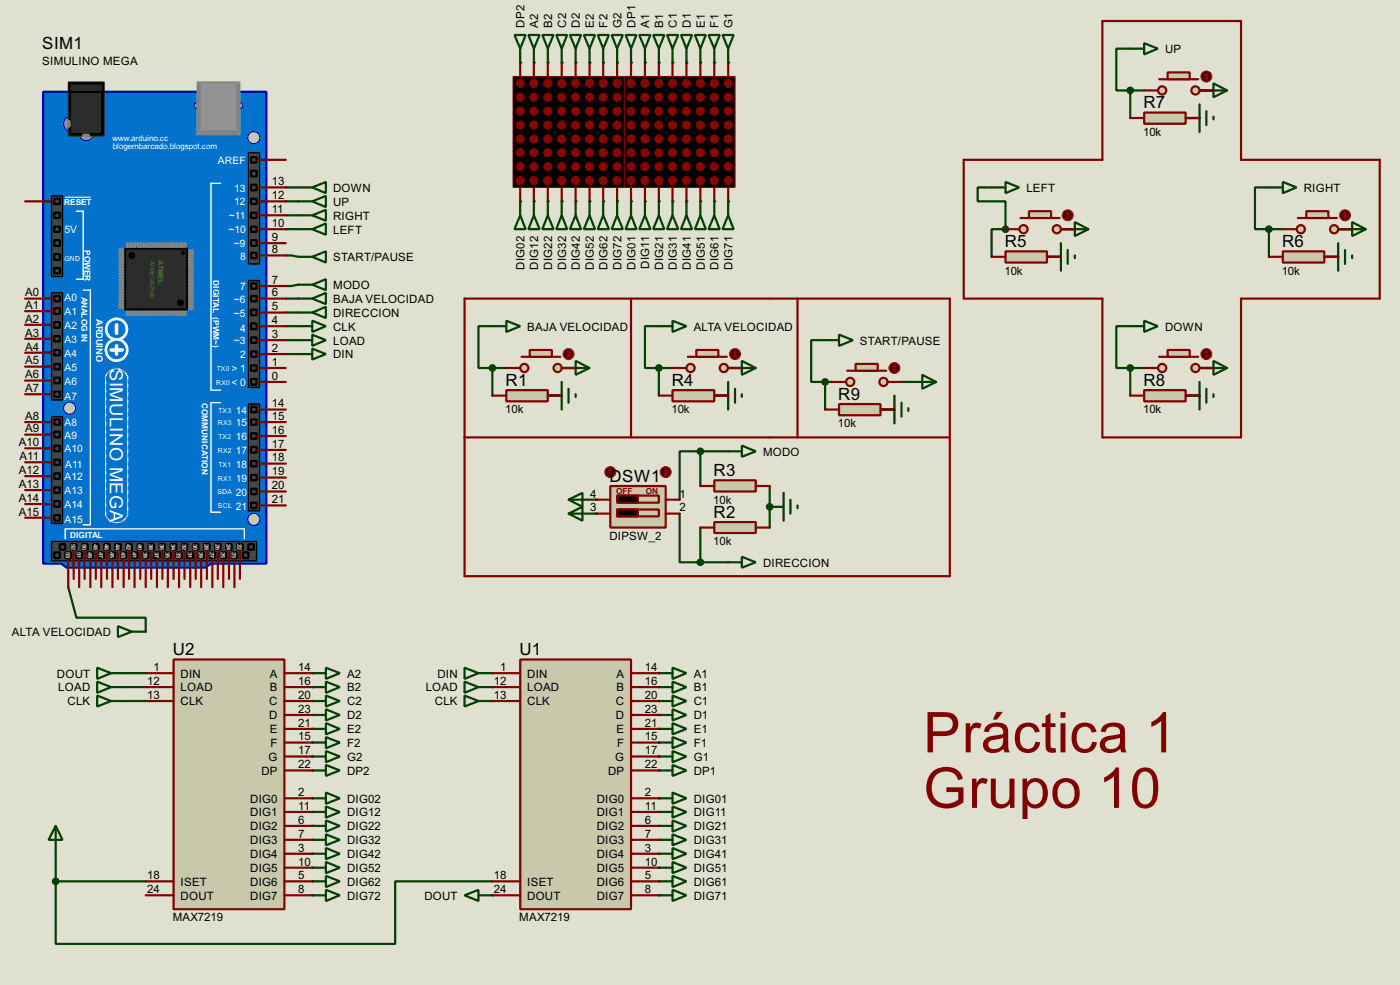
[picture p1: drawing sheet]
<svg xmlns="http://www.w3.org/2000/svg" width="256mm" height="180mm" viewBox="0 0 256 180" stroke-linecap="round" stroke-linejoin="round" font-family="sans-serif">
<defs><g id="words">
<g font-size="11.5" fill="#800000">
<text x="169.1" y="137.7">Práctica 1</text>
<text x="169.1" y="147.9">Grupo 10</text>
</g>
<g font-size="3.8" fill="#fff">
<text x="20.2" y="67.5" transform="rotate(90 20.2 67.5)">S</text>
<text x="20.2" y="69.9" transform="rotate(90 20.2 69.9)">IMULINO MEGA</text>
</g>
<g font-size="3.5">
<text x="7.8" y="9">SIM1</text>
<text x="209.5" y="19.8">R7</text>
<text x="184.1" y="45.2">R5</text>
<text x="234.9" y="45.2">R6</text>
<text x="92.6" y="70.6">R1</text>
<text x="123.1" y="70.6">R4</text>
<text x="209.5" y="70.6">R8</text>
<text x="153.6" y="73.2">R9</text>
<text x="111.7" y="88.2">DSW1</text>
<text x="130.7" y="87.1">R3</text>
<text x="130.7" y="94.8">R2</text>
<text x="31.7" y="119.9">U2</text>
<text x="95.2" y="119.9">U1</text>
</g>
<g font-size="2.4">
<text x="96.1" y="5.1" transform="rotate(-90 96.1 5.1)">DP2</text>
<text x="98.6" y="5.1" transform="rotate(-90 98.6 5.1)">A2</text>
<text x="101.2" y="5.1" transform="rotate(-90 101.2 5.1)">B2</text>
<text x="103.7" y="5.1" transform="rotate(-90 103.7 5.1)">C2</text>
<text x="106.3" y="5.1" transform="rotate(-90 106.3 5.1)">D2</text>
<text x="108.8" y="5.1" transform="rotate(-90 108.8 5.1)">E2</text>
<text x="111.3" y="5.1" transform="rotate(-90 111.3 5.1)">F2</text>
<text x="113.9" y="5.1" transform="rotate(-90 113.9 5.1)">G2</text>
<text x="116.4" y="5.1" transform="rotate(-90 116.4 5.1)">DP1</text>
<text x="119" y="5.1" transform="rotate(-90 119 5.1)">A1</text>
<text x="121.5" y="5.1" transform="rotate(-90 121.5 5.1)">B1</text>
<text x="124" y="5.1" transform="rotate(-90 124 5.1)">C1</text>
<text x="126.6" y="5.1" transform="rotate(-90 126.6 5.1)">D1</text>
<text x="129.1" y="5.1" transform="rotate(-90 129.1 5.1)">E1</text>
<text x="131.7" y="5.1" transform="rotate(-90 131.7 5.1)">F1</text>
<text x="134.2" y="5.1" transform="rotate(-90 134.2 5.1)">G1</text>
<text x="7.7" y="11.8">SIMULINO MEGA</text>
<text x="213.4" y="9.7">UP</text>
<text x="209.4" y="24.9">10k</text>
<text x="49.8" y="33.9">13</text>
<text x="61" y="35.1">DOWN</text>
<text x="188" y="35.1">LEFT</text>
<text x="238.8" y="35.1">RIGHT</text>
<text x="49.8" y="41.6">10</text>
<text x="49.8" y="39">11</text>
<text x="49.8" y="36.5">12</text>
<text x="61" y="40.2">RIGHT</text>
<text x="61" y="37.7">UP</text>
<text x="49.8" y="46.4">8</text>
<text x="49.8" y="44.1">9</text>
<text x="61" y="47.8">START/PAUSE</text>
<text x="61" y="42.7">LEFT</text>
<text x="49.8" y="52">7</text>
<text x="61" y="52.9">MODO</text>
<text x="96.1" y="49.4" transform="rotate(-90 96.1 49.4)">DIG02</text>
<text x="98.6" y="49.4" transform="rotate(-90 98.6 49.4)">DIG12</text>
<text x="101.2" y="49.4" transform="rotate(-90 101.2 49.4)">DIG22</text>
<text x="103.7" y="49.4" transform="rotate(-90 103.7 49.4)">DIG32</text>
<text x="106.3" y="49.4" transform="rotate(-90 106.3 49.4)">DIG42</text>
<text x="108.8" y="49.4" transform="rotate(-90 108.8 49.4)">DIG52</text>
<text x="111.3" y="49.4" transform="rotate(-90 111.3 49.4)">DIG62</text>
<text x="113.9" y="49.4" transform="rotate(-90 113.9 49.4)">DIG72</text>
<text x="116.4" y="49.4" transform="rotate(-90 116.4 49.4)">DIG01</text>
<text x="119" y="49.2" transform="rotate(-90 119 49.2)">DIG11</text>
<text x="121.5" y="49.4" transform="rotate(-90 121.5 49.4)">DIG21</text>
<text x="124" y="49.4" transform="rotate(-90 124 49.4)">DIG31</text>
<text x="126.6" y="49.4" transform="rotate(-90 126.6 49.4)">DIG41</text>
<text x="129.1" y="49.4" transform="rotate(-90 129.1 49.4)">DIG51</text>
<text x="131.7" y="49.4" transform="rotate(-90 131.7 49.4)">DIG61</text>
<text x="134.2" y="49.4" transform="rotate(-90 134.2 49.4)">DIG71</text>
<text x="184" y="50.3">10k</text>
<text x="234.8" y="50.3">10k</text>
<text x="4.6" y="59.1">A2</text>
<text x="4.6" y="56.6">A1</text>
<text x="4.6" y="54.3">A0</text>
<text x="49.8" y="59.3">4</text>
<text x="49.8" y="56.8">5</text>
<text x="49.8" y="54.3">6</text>
<text x="61" y="58">DIRECCION</text>
<text x="61" y="55.4">BAJA VELOCIDAD</text>
<text x="4.6" y="64.2">A4</text>
<text x="4.6" y="61.6">A3</text>
<text x="49.8" y="64.4">2</text>
<text x="49.8" y="61.9">3</text>
<text x="61" y="60.5">CLK</text>
<text x="61" y="63.1">LOAD</text>
<text x="61" y="65.6">DIN</text>
<text x="96.6" y="60.5">BAJA VELOCIDAD</text>
<text x="127.1" y="60.5">ALTA VELOCIDAD</text>
<text x="157.5" y="63.1">START/PAUSE</text>
<text x="213.4" y="60.5">DOWN</text>
<text x="4.6" y="71.8">A7</text>
<text x="4.6" y="69.3">A6</text>
<text x="4.6" y="66.7">A5</text>
<text x="49.8" y="69.5">0</text>
<text x="49.8" y="67">1</text>
<text x="4.6" y="76.9">A8</text>
<text x="49.8" y="76.9">15</text>
<text x="49.8" y="74.6">14</text>
<text x="92.6" y="75.7">10k</text>
<text x="123" y="75.7">10k</text>
<text x="209.4" y="75.7">10k</text>
<text x="3.4" y="81.7">A10</text>
<text x="4.6" y="79.2">A9</text>
<text x="49.8" y="82">17</text>
<text x="49.8" y="79.4">16</text>
<text x="139.8" y="83.4">MODO</text>
<text x="153.5" y="78.2">10k</text>
<text x="3.4" y="89.3">A13</text>
<text x="3.4" y="86.8">A12</text>
<text x="3.6" y="84.2">A11</text>
<text x="49.8" y="89.6">20</text>
<text x="49.8" y="87">19</text>
<text x="49.8" y="84.5">18</text>
<text x="3.4" y="94.4">A15</text>
<text x="3.4" y="91.9">A14</text>
<text x="49.8" y="92.1">21</text>
<text x="108.1" y="91.1">4</text>
<text x="108.1" y="93.6">3</text>
<text x="124.5" y="91.1">1</text>
<text x="124.5" y="93.6">2</text>
<text x="130.7" y="92.2">10k</text>
<text x="111.6" y="98.8">DIPSW_2</text>
<text x="130.7" y="99.8">10k</text>
<text x="139.8" y="103.7">DIRECCION</text>
<text x="2.2" y="116.4">ALTA VELOCIDAD</text>
<text x="10.4" y="124">DOUT</text>
<text x="27" y="125.4">12</text>
<text x="28.1" y="122.8">1</text>
<text x="33.1" y="124">DIN</text>
<text x="49.4" y="124">A</text>
<text x="54.7" y="122.8">14</text>
<text x="54.7" y="125.4">16</text>
<text x="63.6" y="124">A2</text>
<text x="80.1" y="124">DIN</text>
<text x="90.5" y="125.4">12</text>
<text x="91.6" y="122.8">1</text>
<text x="96.6" y="124">DIN</text>
<text x="112.9" y="124">A</text>
<text x="118.2" y="122.8">14</text>
<text x="118.2" y="125.4">16</text>
<text x="127.1" y="124">A1</text>
<text x="10.7" y="126.6">LOAD</text>
<text x="12.4" y="129.1">CLK</text>
<text x="27" y="127.9">13</text>
<text x="33.1" y="126.6">LOAD</text>
<text x="33.1" y="129.1">CLK</text>
<text x="49.3" y="129.1">C</text>
<text x="49.3" y="131.7">D</text>
<text x="49.4" y="126.6">B</text>
<text x="54.7" y="127.9">20</text>
<text x="54.7" y="130.5">23</text>
<text x="63.6" y="126.6">B2</text>
<text x="63.6" y="129.1">C2</text>
<text x="63.6" y="131.7">D2</text>
<text x="78" y="126.6">LOAD</text>
<text x="79.7" y="129.1">CLK</text>
<text x="90.5" y="127.9">13</text>
<text x="96.6" y="126.6">LOAD</text>
<text x="96.6" y="129.1">CLK</text>
<text x="112.8" y="129.1">C</text>
<text x="112.8" y="131.7">D</text>
<text x="112.9" y="126.6">B</text>
<text x="118.2" y="127.9">20</text>
<text x="118.2" y="130.5">23</text>
<text x="127.1" y="126.6">B1</text>
<text x="127.1" y="129.1">C1</text>
<text x="127.1" y="131.7">D1</text>
<text x="49.4" y="134.2">E</text>
<text x="49.5" y="136.7">F</text>
<text x="54.7" y="133">21</text>
<text x="54.7" y="135.5">15</text>
<text x="63.6" y="134.2">E2</text>
<text x="63.6" y="136.7">F2</text>
<text x="112.9" y="134.2">E</text>
<text x="113" y="136.7">F</text>
<text x="118.2" y="133">21</text>
<text x="118.2" y="135.5">15</text>
<text x="127.1" y="134.2">E1</text>
<text x="127.1" y="136.7">F1</text>
<text x="47.9" y="141.8">DP</text>
<text x="49.2" y="139.3">G</text>
<text x="54.7" y="138.1">17</text>
<text x="54.7" y="140.6">22</text>
<text x="63.6" y="139.3">G2</text>
<text x="63.6" y="141.8">DP2</text>
<text x="111.4" y="141.8">DP</text>
<text x="112.7" y="139.3">G</text>
<text x="118.2" y="138.1">17</text>
<text x="118.2" y="140.6">22</text>
<text x="127.1" y="139.3">G1</text>
<text x="127.1" y="141.8">DP1</text>
<text x="45.8" y="146.9">DIG0</text>
<text x="45.8" y="149.4">DIG1</text>
<text x="54.7" y="145.7">2</text>
<text x="54.7" y="148.2">11</text>
<text x="63.6" y="146.9">DIG02</text>
<text x="63.6" y="149.4">DIG12</text>
<text x="109.3" y="146.9">DIG0</text>
<text x="109.3" y="149.4">DIG1</text>
<text x="118.2" y="145.7">2</text>
<text x="118.2" y="148.2">11</text>
<text x="127.1" y="146.9">DIG01</text>
<text x="127.1" y="149.4">DIG11</text>
<text x="45.8" y="152">DIG2</text>
<text x="45.8" y="154.5">DIG3</text>
<text x="54.7" y="150.8">6</text>
<text x="54.7" y="153.3">7</text>
<text x="54.7" y="155.9">3</text>
<text x="63.6" y="152">DIG22</text>
<text x="63.6" y="154.5">DIG32</text>
<text x="109.3" y="152">DIG2</text>
<text x="109.3" y="154.5">DIG3</text>
<text x="118.2" y="150.8">6</text>
<text x="118.2" y="153.3">7</text>
<text x="118.2" y="155.9">3</text>
<text x="127.1" y="152">DIG21</text>
<text x="127.1" y="154.5">DIG31</text>
<text x="27" y="160.9">18</text>
<text x="45.8" y="157.1">DIG4</text>
<text x="45.8" y="159.6">DIG5</text>
<text x="54.7" y="158.4">10</text>
<text x="54.7" y="160.9">5</text>
<text x="63.6" y="157.1">DIG42</text>
<text x="63.6" y="159.6">DIG52</text>
<text x="90.5" y="160.9">18</text>
<text x="109.3" y="157.1">DIG4</text>
<text x="109.3" y="159.6">DIG5</text>
<text x="118.2" y="158.4">10</text>
<text x="118.2" y="160.9">5</text>
<text x="127.1" y="157.1">DIG41</text>
<text x="127.1" y="159.6">DIG51</text>
<text x="27" y="163.5">24</text>
<text x="33.1" y="162.1">ISET</text>
<text x="33.1" y="164.7">DOUT</text>
<text x="45.8" y="162.1">DIG6</text>
<text x="45.8" y="164.7">DIG7</text>
<text x="54.7" y="163.5">8</text>
<text x="63.6" y="162.1">DIG62</text>
<text x="63.6" y="164.7">DIG72</text>
<text x="77.7" y="164.7">DOUT</text>
<text x="90.5" y="163.5">24</text>
<text x="96.6" y="162.1">ISET</text>
<text x="96.6" y="164.7">DOUT</text>
<text x="109.3" y="162.1">DIG6</text>
<text x="109.3" y="164.7">DIG7</text>
<text x="118.2" y="163.5">8</text>
<text x="127.1" y="162.1">DIG61</text>
<text x="127.1" y="164.7">DIG71</text>
<text x="31.6" y="168.6">MAX7219</text>
<text x="95.1" y="168.6">MAX7219</text>
</g>
<g font-size="2.1" fill="#fff">
<text x="39.9" y="30">AREF</text>
<text x="42.9" y="35.1">13</text>
<text x="42" y="40.2">~11</text>
<text x="42.9" y="37.6">12</text>
<text x="11.8" y="42.7">5V</text>
<text x="41.9" y="42.7">~10</text>
<text x="42.9" y="45.2">~9</text>
<text x="44" y="47.5">8</text>
<text x="44" y="53.1">7</text>
<text x="11.8" y="55.2">A0</text>
<text x="11.8" y="57.7">A1</text>
<text x="42.9" y="55.4">~6</text>
<text x="42.9" y="58">~5</text>
<text x="11.8" y="60.2">A2</text>
<text x="11.8" y="62.8">A3</text>
<text x="11.8" y="65.3">A4</text>
<text x="42.9" y="63">~3</text>
<text x="44" y="60.7">4</text>
<text x="44" y="65.6">2</text>
<text x="11.8" y="67.9">A5</text>
<text x="11.8" y="70.4">A6</text>
<text x="42.4" y="70.7">&lt; 0</text>
<text x="42.4" y="68.1">&gt; 1</text>
<text x="11.8" y="78">A8</text>
<text x="11.8" y="73.2">A7</text>
<text x="43.2" y="75.7">14</text>
<text x="43.2" y="78">15</text>
<text x="11.8" y="80.3">A9</text>
<text x="11.8" y="82.8">A10</text>
<text x="43.2" y="80.6">16</text>
<text x="43.2" y="83.1">17</text>
<text x="11.8" y="87.9">A12</text>
<text x="11.9" y="85.6">A11</text>
<text x="43.2" y="85.6">18</text>
<text x="43.2" y="88.2">19</text>
<text x="11.8" y="95.8">A15</text>
<text x="11.8" y="90.5">A13</text>
<text x="11.8" y="93">A14</text>
<text x="43.2" y="90.7">20</text>
<text x="43.2" y="93.3">21</text>
</g>
<text font-size="1.9" fill="#fff" x="17.6" y="58.4" transform="rotate(90 17.6 58.4)">ARDUINO</text>
<g font-size="1.7" fill="#fff">
<text x="20.6" y="25.8">www.arduino.cc</text>
<text x="20.7" y="27.3">blogembarcado.blogspot.com</text>
<text x="11.8" y="37.4">RESET</text>
<text x="15.4" y="45.8" transform="rotate(90 15.4 45.8)">POWER</text>
<text x="39.1" y="51.3" transform="rotate(90 39.1 51.3)">DIGITAL (PWM~)</text>
<text x="14.9" y="54.3" transform="rotate(90 14.9 54.3)">ANALOG IN</text>
<text x="37" y="73.7" transform="rotate(90 37 73.7)">COMMUNICATION</text>
<text x="12.8" y="98.4">DIGITAL</text>
</g>
<g font-size="1.7" fill="#800000">
<text x="112.9" y="90.4">OFF</text>
<text x="118.3" y="90.4">ON</text>
</g>
<text font-size="1.5" fill="#808000" x="29" y="47.6" transform="rotate(90 29 47.6)">ATMEL</text>
<g font-size="1.4" fill="#fff">
<text x="11.8" y="47.8">GND</text>
<text x="39.6" y="70.5">RX0</text>
<text x="39.7" y="67.9">TX0</text>
<text x="39.9" y="77.8">RX3</text>
<text x="40" y="75.5">TX3</text>
<text x="39.9" y="82.9">RX2</text>
<text x="40" y="80.4">TX2</text>
<text x="39.9" y="88">RX1</text>
<text x="40" y="85.4">TX1</text>
<text x="39.8" y="90.5">SDA</text>
<text x="39.9" y="93.1">SCL</text>
</g>
<text font-size="1.2" fill="#808000" x="27.5" y="47.7" transform="rotate(90 27.5 47.7)">ATMEGA2560</text>
<g font-size="1.2" fill="#fff">
<text x="12.1" y="101.1" transform="rotate(90 12.1 101.1)">53</text>
<text x="13.1" y="99.5" transform="rotate(90 13.1 99.5)">52</text>
<text x="14.1" y="101.1" transform="rotate(90 14.1 101.1)">51</text>
<text x="15" y="99.5" transform="rotate(90 15 99.5)">50</text>
<text x="16.1" y="101.1" transform="rotate(90 16.1 101.1)">49</text>
<text x="17.1" y="99.5" transform="rotate(90 17.1 99.5)">48</text>
<text x="18.1" y="101.1" transform="rotate(90 18.1 101.1)">47</text>
<text x="19.1" y="99.5" transform="rotate(90 19.1 99.5)">46</text>
<text x="20.2" y="101.1" transform="rotate(90 20.2 101.1)">45</text>
<text x="21.2" y="99.5" transform="rotate(90 21.2 99.5)">44</text>
<text x="22.2" y="101.1" transform="rotate(90 22.2 101.1)">43</text>
<text x="23.2" y="99.5" transform="rotate(90 23.2 99.5)">42</text>
<text x="24.2" y="101.1" transform="rotate(90 24.2 101.1)">41</text>
<text x="25.2" y="99.5" transform="rotate(90 25.2 99.5)">40</text>
<text x="26.3" y="101.1" transform="rotate(90 26.3 101.1)">39</text>
<text x="27.2" y="99.5" transform="rotate(90 27.2 99.5)">38</text>
<text x="28.3" y="101.1" transform="rotate(90 28.3 101.1)">37</text>
<text x="29.3" y="99.5" transform="rotate(90 29.3 99.5)">36</text>
<text x="30.3" y="101.1" transform="rotate(90 30.3 101.1)">35</text>
<text x="31.3" y="99.5" transform="rotate(90 31.3 99.5)">34</text>
<text x="32.4" y="101.1" transform="rotate(90 32.4 101.1)">33</text>
<text x="33.3" y="99.5" transform="rotate(90 33.3 99.5)">32</text>
<text x="34.4" y="101.1" transform="rotate(90 34.4 101.1)">31</text>
<text x="35.4" y="99.5" transform="rotate(90 35.4 99.5)">30</text>
<text x="36.4" y="101.1" transform="rotate(90 36.4 101.1)">29</text>
<text x="37.4" y="99.5" transform="rotate(90 37.4 99.5)">28</text>
<text x="38.5" y="101.1" transform="rotate(90 38.5 101.1)">27</text>
<text x="39.4" y="99.5" transform="rotate(90 39.4 99.5)">26</text>
<text x="40.5" y="101.1" transform="rotate(90 40.5 101.1)">25</text>
<text x="41.5" y="99.5" transform="rotate(90 41.5 99.5)">24</text>
<text x="42.5" y="101.1" transform="rotate(90 42.5 101.1)">23</text>
<text x="43.5" y="99.5" transform="rotate(90 43.5 99.5)">22</text>
</g>
</g></defs>
<path d="M0 0h256.5v180.3h-256.5z" fill="#e0e0d0"/>
<g fill="#004000">
<circle cx="115.6" cy="36.9" r=".2"/>
<circle cx="118.2" cy="36.9" r=".2"/>
<circle cx="120.7" cy="36.9" r=".2"/>
<circle cx="123.2" cy="36.9" r=".2"/>
<circle cx="125.8" cy="36.9" r=".2"/>
<circle cx="128.3" cy="36.9" r=".2"/>
<circle cx="130.9" cy="36.9" r=".2"/>
<circle cx="133.4" cy="36.9" r=".2"/>
<circle cx="115.6" cy="11.5" r=".2"/>
<circle cx="118.2" cy="11.5" r=".2"/>
<circle cx="120.7" cy="11.5" r=".2"/>
<circle cx="123.2" cy="11.5" r=".2"/>
<circle cx="125.8" cy="11.5" r=".2"/>
<circle cx="128.3" cy="11.5" r=".2"/>
<circle cx="130.9" cy="11.5" r=".2"/>
<circle cx="133.4" cy="11.5" r=".2"/>
<circle cx="95.3" cy="36.9" r=".2"/>
<circle cx="97.8" cy="36.9" r=".2"/>
<circle cx="100.4" cy="36.9" r=".2"/>
<circle cx="102.9" cy="36.9" r=".2"/>
<circle cx="105.5" cy="36.9" r=".2"/>
<circle cx="108" cy="36.9" r=".2"/>
<circle cx="110.5" cy="36.9" r=".2"/>
<circle cx="113.1" cy="36.9" r=".2"/>
<circle cx="95.3" cy="11.5" r=".2"/>
<circle cx="97.8" cy="11.5" r=".2"/>
<circle cx="100.4" cy="11.5" r=".2"/>
<circle cx="102.9" cy="11.5" r=".2"/>
<circle cx="105.5" cy="11.5" r=".2"/>
<circle cx="108" cy="11.5" r=".2"/>
<circle cx="110.5" cy="11.5" r=".2"/>
<circle cx="113.1" cy="11.5" r=".2"/>
<circle cx="57.2" cy="123.2" r=".2"/>
<circle cx="57.2" cy="125.8" r=".2"/>
<circle cx="57.2" cy="128.3" r=".2"/>
<circle cx="57.2" cy="130.9" r=".2"/>
<circle cx="57.2" cy="133.4" r=".2"/>
<circle cx="57.2" cy="135.9" r=".2"/>
<circle cx="57.2" cy="138.5" r=".2"/>
<circle cx="57.2" cy="141" r=".2"/>
<circle cx="57.2" cy="146.1" r=".2"/>
<circle cx="57.2" cy="148.6" r=".2"/>
<circle cx="57.2" cy="151.2" r=".2"/>
<circle cx="57.2" cy="153.7" r=".2"/>
<circle cx="57.2" cy="156.3" r=".2"/>
<circle cx="57.2" cy="158.8" r=".2"/>
<circle cx="57.2" cy="161.3" r=".2"/>
<circle cx="57.2" cy="163.9" r=".2"/>
</g>
<path d="M22.9 123.2h3.8M22.9 125.8h3.8M22.9 128.3h3.8M10.2 156.3v5h16.5" fill="none" stroke="#004000" stroke-width=".4"/>
<g fill="#004000">
<circle cx="120.7" cy="123.2" r=".2"/>
<circle cx="120.7" cy="125.8" r=".2"/>
<circle cx="120.7" cy="128.3" r=".2"/>
<circle cx="120.7" cy="130.9" r=".2"/>
<circle cx="120.7" cy="133.4" r=".2"/>
<circle cx="120.7" cy="135.9" r=".2"/>
<circle cx="120.7" cy="138.5" r=".2"/>
<circle cx="120.7" cy="141" r=".2"/>
<circle cx="120.7" cy="146.1" r=".2"/>
<circle cx="120.7" cy="148.6" r=".2"/>
<circle cx="120.7" cy="151.2" r=".2"/>
<circle cx="120.7" cy="153.7" r=".2"/>
<circle cx="120.7" cy="156.3" r=".2"/>
<circle cx="120.7" cy="158.8" r=".2"/>
<circle cx="120.7" cy="161.3" r=".2"/>
<circle cx="120.7" cy="163.9" r=".2"/>
<circle cx="90.2" cy="123.2" r=".2"/>
<circle cx="90.2" cy="125.8" r=".2"/>
<circle cx="90.2" cy="128.3" r=".2"/>
</g>
<path d="M10.2 161.3v11.5h62.2v-11.5h17.8" fill="none" stroke="#004000" stroke-width=".4"/>
<circle cx="90.2" cy="163.9" r=".2" fill="#004000"/>
<path d="M52.4 46.8h1l1.3 .2M52.4 59.7h2.3M52.4 57.2h2.3M52.4 54.7h2.3M54.7 52.1l-1.3 .3h-1M52.4 62.3h2.3M52.4 64.8h2.3" fill="none" stroke="#004000" stroke-width=".4"/>
<g fill="#004000">
<circle cx="109.3" cy="91.5" r=".2"/>
<circle cx="109.3" cy="94" r=".2"/>
</g>
<path d="M52.4 39.4h2.3M52.4 36.9h2.3M52.4 34.3h2.3M181.7 34.3h-2.6v2.6h5.1v5.1M52.4 42h2.3" fill="none" stroke="#004000" stroke-width=".4"/>
<circle cx="184.2" cy="42" r=".2" fill="#004000"/>
<g fill="none" stroke="#004000" stroke-width=".4">
<path d="M207.1 8.9h-2.6v7.7h2.6M207.1 16.6h2.5M207.1 16.6v5M219.8 16.6h2.5M217.2 21.6h2.6M232.5 34.3h-2.6v7.7h2.6M90.2 59.7h-2.5v7.7h2.5M184.2 42h-2.5v5M191.8 47h2.6M194.4 42h2.5M207.1 59.7h-2.6v7.7h2.6M232.5 42h2.5"/>
<path d="M232.5 42v5M242.6 47h2.6M245.2 42h2.5M90.2 67.4h2.6M90.2 67.4v5M100.4 72.4h2.5M102.9 67.4h2.6M207.1 67.4v5M207.1 67.4h2.5M217.2 72.4h2.6M219.8 67.4h2.5M141 92.8v3.8"/>
</g>
<circle cx="141" cy="92.8" r=".2" fill="#004000"/>
<g fill="none" stroke="#004000" stroke-width=".4">
<path d="M120.7 59.7h-2.5v7.7h2.5M120.7 67.4h2.5M120.7 67.4v5M130.9 72.4h2.5M133.4 67.4h2.5M151.2 62.3h-2.6v7.6h2.6M151.2 69.9v5.1M151.2 69.9h1.3M161.3 75h2.6M165.2 69.9h1.2M124.5 94v8.9h3.8M128.3 82.6h-3.8v8.9"/>
<path d="M128.3 82.6v6.4M128.3 96.6v6.3M128.3 82.6h5.1M141 89v3.8M12.5 107.5l1.5 5.6h12.7v2.5M128.3 102.9h5.1"/>
</g>
<path d="M7.9 16.8h40.9v86.4h-10.1l-1.1 .7h-25.4l-1-.7h-3.3z" fill-rule="evenodd" fill="#0272cc" stroke="#0000c0" stroke-width=".4"/>
<path d="M15.3 38.7v12.4M40.4 33.6h-1.7v37.8h1.7M15.3 53.1h1.3" fill="none" stroke="#fff" stroke-width=".25"/>
<circle cx="21.3" cy="69.7" r="2.15" fill="#c8c8aa"/>
<circle cx="21.3" cy="69.7" r="2.15" fill="#0272cc"/>
<circle cx="21.3" cy="69.7" r="2.15" fill="none" stroke="#c8c8aa" stroke-width=".18"/>
<circle cx="21.3" cy="69.7" r="2.15" fill="none" stroke="#fff" stroke-width=".18" stroke-dasharray="2 1 .5 1 .5 1"/>
<circle cx="21.3" cy="93.5" r="2.15" fill="#c8c8aa"/>
<circle cx="21.3" cy="93.5" r="2.15" fill="#0272cc"/>
<circle cx="21.3" cy="93.5" r="2.15" fill="none" stroke="#c8c8aa" stroke-width=".18"/>
<circle cx="21.3" cy="93.5" r="2.15" fill="none" stroke="#fff" stroke-width=".18" stroke-dasharray=".5 1"/>
<path d="M19.1 69.1h4.6v24.9h-4.6z" fill="#0272cc" stroke="#0272cc" stroke-width=".4"/>
<path d="M17.6 68.4l-.5 1.3M23.4 68.1l.5 1.3M17.1 82.9l.7 2.5M23.9 82.6l-.5 1.8" fill="none" stroke="#0272cc" stroke-width=".4"/>
<g fill="#0272cc" stroke="#fff" stroke-width=".5">
<circle cx="21.3" cy="60.3" r="1.9"/>
<circle cx="21.3" cy="64.1" r="1.95"/>
</g>
<path d="M21.4 59.5v1.5M20.4 64.1h2M21.4 63.3v1.5" fill="none" stroke="#fff" stroke-width=".65"/>
<path d="M14 38.7h1.3M14 51.1h1.3M15.3 96.1h1.3" fill="none" stroke="#fff" stroke-width=".25"/>
<path d="M12 36.1h4.6" fill="none" stroke="#fff" stroke-width=".18"/>
<g fill="#c0c0c0" stroke="#0000c0" stroke-width=".18">
<circle cx="46.5" cy="95.1" r="1.1"/>
<circle cx="46.5" cy="25.2" r="1.1"/>
</g>
<path d="M22.9 45.5h11.4v11.2h-11.4z" fill="#2c2c2c" stroke="#000" stroke-width=".4"/>
<circle cx="24.1" cy="46.8" r=".55" fill="#000" stroke="#000" stroke-width=".18"/>
<g fill="#939393" stroke="#0000c0" stroke-width=".18">
<circle cx="43.9" cy="19.4" r=".55"/>
<circle cx="36.1" cy="19.4" r=".55"/>
</g>
<path d="M36.1 15h7.9v9.7h-7.9z" fill="#808080" stroke="#808080" stroke-width=".18"/>
<path d="M36.9 15.3h6.3v8.4h-6.3z" fill="#939393" stroke="#939393" stroke-width=".18"/>
<path d="M36.1 15l.8 .3M44 15l-.8 .3M36.9 23.7l-.8 1M43.2 23.7l.8 1" fill="none" stroke="#939393" stroke-width=".18"/>
<g fill="#939393" stroke="#0000c0" stroke-width=".18">
<circle cx="15.8" cy="24.4" r="1.35"/>
<circle cx="13" cy="22.7" r="1.35"/>
</g>
<path d="M12.5 15h6.6v9.9h-6.6z" fill="#000" stroke="#2c2c2c" stroke-width=".18"/>
<g fill="#808080" stroke="#808080" stroke-width=".4">
<path d="M15.3 24.7h1v.2h-1z"/>
<path d="M12.5 22.2h.3v1h-.3z"/>
</g>
<path d="M13.3 15.8h5v8.4h-5z" fill="#2c2c2c" stroke="#2c2c2c" stroke-width=".4"/>
<path d="M12.8 15.3h6.1v1.5h-6.1z" fill="#2c2c2c" stroke="#000" stroke-width=".4"/>
<g fill="#808080" stroke="#808080" stroke-width=".25">
<path d="M34.6 46.3h.8v.2h-.8z"/>
<path d="M34.6 46.8h.8v.2h-.8z"/>
<path d="M34.6 47.3h.8v.3h-.8z"/>
<path d="M34.6 47.8h.8v.3h-.8z"/>
<path d="M34.6 48.3h.8v.3h-.8z"/>
<path d="M34.6 48.8h.8v.3h-.8z"/>
<path d="M34.6 49.3h.8v.3h-.8z"/>
<path d="M34.6 49.8h.8v.3h-.8z"/>
<path d="M34.6 50.3h.8v.3h-.8z"/>
<path d="M34.6 50.9h.8v.2h-.8z"/>
<path d="M34.6 45.8h.8v.2h-.8z"/>
</g>
<circle cx="12.7" cy="74.7" r="1.1" fill="#c0c0c0" stroke="#0000c0" stroke-width=".18"/>
<path d="M9.5 99.1h37.5v3.6h-37.5z" fill="#464646" stroke="#000" stroke-width=".25"/>
<g fill="#464646" stroke="#000" stroke-width=".4">
<path d="M10 101.1h1v1.1h-1z"/>
<path d="M45.5 99.6h1v1h-1z"/>
<path d="M44.5 101.1h1v1.1h-1z"/>
<path d="M11 99.6h1v1h-1z"/>
</g>
<path d="M19.4 68.9v25.4M23.4 68.9v25.4" fill="none" stroke="#e0e0d0" stroke-width=".18"/>
<path d="M23.4 68.9v25.4M19.4 94.3v-25.4" fill="none" stroke="#fff" stroke-width=".18" stroke-dasharray=".5 1"/>
<path d="M16.6 53.1v43M40.4 73.7h-1.7v20.1h1.7" fill="none" stroke="#fff" stroke-width=".25"/>
<g fill="#808080" stroke="#808080" stroke-width=".25">
<path d="M34.6 51.9h.8v.2h-.8z"/>
<path d="M34.6 52.4h.8v.2h-.8z"/>
<path d="M34.6 52.9h.8v.2h-.8z"/>
<path d="M34.6 53.4h.8v.2h-.8z"/>
<path d="M34.6 53.9h.8v.3h-.8z"/>
<path d="M34.6 54.4h.8v.3h-.8z"/>
<path d="M34.6 54.9h.8v.3h-.8z"/>
<path d="M34.6 55.4h.8v.3h-.8z"/>
<path d="M34.6 55.9h.8v.3h-.8z"/>
<path d="M34.6 56.4h.8v.3h-.8z"/>
<path d="M34.6 51.4h.8v.2h-.8z"/>
<path d="M33.3 44.5h.3v.8h-.3z"/>
<path d="M32.8 44.5h.3v.8h-.3z"/>
<path d="M32.3 44.5h.3v.8h-.3z"/>
<path d="M31.8 44.5h.3v.8h-.3z"/>
<path d="M31.3 44.5h.3v.8h-.3z"/>
<path d="M30.8 44.5h.2v.8h-.2z"/>
<path d="M30.3 44.5h.2v.8h-.2z"/>
<path d="M29.8 44.5h.2v.8h-.2z"/>
<path d="M29.3 44.5h.2v.8h-.2z"/>
<path d="M28.8 44.5h.2v.8h-.2z"/>
<path d="M33.8 44.5h.3v.8h-.3z"/>
<path d="M27.7 44.5h.3v.8h-.3z"/>
<path d="M27.2 44.5h.3v.8h-.3z"/>
<path d="M26.7 44.5h.3v.8h-.3z"/>
<path d="M26.2 44.5h.3v.8h-.3z"/>
<path d="M25.7 44.5h.3v.8h-.3z"/>
<path d="M25.2 44.5h.3v.8h-.3z"/>
<path d="M24.7 44.5h.2v.8h-.2z"/>
<path d="M24.2 44.5h.2v.8h-.2z"/>
<path d="M23.7 44.5h.2v.8h-.2z"/>
<path d="M23.2 44.5h.2v.8h-.2z"/>
<path d="M28.2 44.5h.3v.8h-.3z"/>
<path d="M21.9 46h.8v.3h-.8z"/>
<path d="M21.9 46.5h.8v.3h-.8z"/>
<path d="M21.9 47h.8v.3h-.8z"/>
<path d="M21.9 47.6h.8v.2h-.8z"/>
<path d="M21.9 48.1h.8v.2h-.8z"/>
<path d="M21.9 48.6h.8v.2h-.8z"/>
<path d="M21.9 49.1h.8v.2h-.8z"/>
<path d="M21.9 49.6h.8v.2h-.8z"/>
<path d="M21.9 50.1h.8v.2h-.8z"/>
<path d="M21.9 50.6h.8v.3h-.8z"/>
<path d="M21.9 45.5h.8v.3h-.8z"/>
<path d="M21.9 51.6h.8v.3h-.8z"/>
<path d="M21.9 52.1h.8v.3h-.8z"/>
<path d="M21.9 52.6h.8v.3h-.8z"/>
<path d="M21.9 53.1h.8v.3h-.8z"/>
<path d="M21.9 53.6h.8v.3h-.8z"/>
<path d="M21.9 54.2h.8v.2h-.8z"/>
<path d="M21.9 54.7h.8v.2h-.8z"/>
<path d="M21.9 55.2h.8v.2h-.8z"/>
<path d="M21.9 55.7h.8v.2h-.8z"/>
<path d="M21.9 56.2h.8v.2h-.8z"/>
<path d="M21.9 51.1h.8v.3h-.8z"/>
<path d="M33.3 57h.3v.7h-.3z"/>
<path d="M32.8 57h.3v.7h-.3z"/>
<path d="M32.3 57h.3v.7h-.3z"/>
<path d="M31.8 57h.3v.7h-.3z"/>
<path d="M31.3 57h.3v.7h-.3z"/>
<path d="M30.8 57h.2v.7h-.2z"/>
<path d="M30.3 57h.2v.7h-.2z"/>
<path d="M29.8 57h.2v.7h-.2z"/>
<path d="M29.3 57h.2v.7h-.2z"/>
<path d="M28.8 57h.2v.7h-.2z"/>
<path d="M33.8 57h.3v.7h-.3z"/>
<path d="M27.7 57h.3v.7h-.3z"/>
<path d="M27.2 57h.3v.7h-.3z"/>
<path d="M26.7 57h.3v.7h-.3z"/>
<path d="M26.2 57h.3v.7h-.3z"/>
<path d="M25.7 57h.3v.7h-.3z"/>
<path d="M25.2 57h.3v.7h-.3z"/>
<path d="M24.7 57h.2v.7h-.2z"/>
<path d="M24.2 57h.2v.7h-.2z"/>
<path d="M23.7 57h.2v.7h-.2z"/>
<path d="M23.2 57h.2v.7h-.2z"/>
<path d="M28.2 57h.3v.7h-.3z"/>
</g>
<g fill="#000" stroke="#000" stroke-width=".18">
<circle cx="33" cy="55.4" r=".55"/>
<circle cx="33.5" cy="46.3" r=".3"/>
</g>
<g fill="#464646" stroke="#000" stroke-width=".4">
<path d="M13 99.6h1v1h-1z"/>
<path d="M12 101.1h1v1.1h-1z"/>
<path d="M15 99.6h1.1v1h-1.1z"/>
<path d="M14 101.1h1v1.1h-1z"/>
<path d="M16.1 101.1h1v1.1h-1z"/>
<path d="M18.1 101.1h1v1.1h-1z"/>
<path d="M17.1 99.6h1v1h-1z"/>
<path d="M19.1 99.6h1v1h-1z"/>
<path d="M21.1 99.6h1.1v1h-1.1z"/>
<path d="M23.2 99.6h1v1h-1z"/>
<path d="M20.1 101.1h1v1.1h-1z"/>
<path d="M22.2 101.1h1v1.1h-1z"/>
<path d="M24.2 101.1h1v1.1h-1z"/>
<path d="M26.2 101.1h1v1.1h-1z"/>
<path d="M25.2 99.6h1v1h-1z"/>
<path d="M27.2 99.6h1v1h-1z"/>
<path d="M29.3 99.6h1v1h-1z"/>
<path d="M31.3 99.6h1v1h-1z"/>
<path d="M33.3 99.6h1v1h-1z"/>
<path d="M35.4 99.6h1v1h-1z"/>
<path d="M37.4 99.6h1v1h-1z"/>
<path d="M39.4 99.6h1v1h-1z"/>
<path d="M41.5 99.6h1v1h-1z"/>
<path d="M43.5 99.6h1v1h-1z"/>
<path d="M28.2 101.1h1.1v1.1h-1.1z"/>
<path d="M30.3 101.1h1v1.1h-1z"/>
<path d="M32.3 101.1h1v1.1h-1z"/>
<path d="M34.3 101.1h1.1v1.1h-1.1z"/>
<path d="M36.4 101.1h1v1.1h-1z"/>
<path d="M38.4 101.1h1v1.1h-1z"/>
<path d="M40.4 101.1h1.1v1.1h-1.1z"/>
<path d="M42.5 101.1h1v1.1h-1z"/>
<path d="M10 54.2h1v1h-1z"/>
<path d="M10 56.4h1v1.1h-1z"/>
<path d="M10 59h1v1h-1z"/>
<path d="M10 61.5h1v1h-1z"/>
<path d="M10 64.1h1v1h-1z"/>
<path d="M10 66.6h1v1h-1z"/>
<path d="M10 69.1h1v1.1h-1z"/>
<path d="M10 71.7h1v1h-1z"/>
<path d="M10 76.8h1v1h-1z"/>
<path d="M10 79h1v1.1h-1z"/>
<path d="M10 81.6h1v1h-1z"/>
<path d="M10 84.1h1v1h-1z"/>
<path d="M10 86.7h1v1h-1z"/>
<path d="M10 89.2h1v1h-1z"/>
<path d="M10 91.7h1v1.1h-1z"/>
<path d="M10 94.3h1v1h-1z"/>
<path d="M10 36.4h1v1h-1z"/>
<path d="M10 38.9h1v1h-1z"/>
<path d="M10 41.5h1v1h-1z"/>
<path d="M10 44h1v1h-1z"/>
<path d="M10 46.5h1v1.1h-1z"/>
<path d="M10 49.1h1v1h-1z"/>
<path d="M46 28.8h1v1h-1z"/>
<path d="M46 33.8h1v1.1h-1z"/>
<path d="M46 36.4h1v1h-1z"/>
<path d="M46 38.9h1v1h-1z"/>
<path d="M46 41.5h1v1h-1z"/>
<path d="M46 44h1v1h-1z"/>
<path d="M46 46.3h1v1h-1z"/>
<path d="M46 31.3h1v1h-1z"/>
<path d="M46 51.9h1v1h-1z"/>
<path d="M46 54.2h1v1h-1z"/>
<path d="M46 56.7h1v1h-1z"/>
<path d="M46 59.2h1v1.1h-1z"/>
<path d="M46 61.8h1v1h-1z"/>
<path d="M46 64.3h1v1h-1z"/>
<path d="M46 66.9h1v1h-1z"/>
<path d="M46 69.4h1v1h-1z"/>
<path d="M46 74.5h1v1h-1z"/>
<path d="M46 76.8h1v1h-1z"/>
<path d="M46 79.3h1v1h-1z"/>
<path d="M46 81.8h1v1.1h-1z"/>
<path d="M46 84.4h1v1h-1z"/>
<path d="M46 86.9h1v1h-1z"/>
<path d="M46 89.5h1v1h-1z"/>
<path d="M46 92h1v1h-1z"/>
</g>
<g fill="#464646" stroke="#000" stroke-width=".25">
<path d="M9.5 53.6h2v19.6h-2z"/>
<path d="M9.5 76.3h2v19.5h-2z"/>
<path d="M9.5 35.9h2v14.7h-2z"/>
<path d="M45.5 28h2.1v20.3h-2.1z"/>
<path d="M45.5 51.4h2.1v19.5h-2.1z"/>
<path d="M45.5 74h2.1v19.5h-2.1z"/>
</g>
<path d="M12 98.6v-1.8h32.8v1.8" fill="none" stroke="#fff" stroke-width=".25"/>
<g fill="none" stroke="#800000" stroke-width=".4">
<path d="M95.3 11.5v2.5M97.8 11.5v2.5M100.4 11.5v2.5M102.9 11.5v2.5M105.5 11.5v2.5M108 11.5v2.5M110.5 11.5v2.5M113.1 11.5v2.5M115.6 11.5v2.5M118.2 11.5v2.5M120.7 11.5v2.5M123.2 11.5v2.5"/>
<path d="M125.8 11.5v2.5M128.3 11.5v2.5M130.9 11.5v2.5M133.4 11.5v2.5M4.6 36.9h5.1M47.3 39.4h5.1M47.3 36.9h5.1M47.3 34.3h5.1M47.3 29.3h5.1M95.3 34.3v2.6M97.8 34.3v2.6M100.4 34.3v2.6"/>
<path d="M102.9 34.3v2.6M105.5 34.3v2.6M108 34.3v2.6M110.5 34.3v2.6M113.1 34.3v2.6M115.6 34.3v2.6M118.2 34.3v2.6M120.7 34.3v2.6M123.2 34.3v2.6M125.8 34.3v2.6M128.3 34.3v2.6M130.9 34.3v2.6"/>
<path d="M133.4 34.3v2.6M4.6 54.7h5.1M4.6 59.5h5.1M4.6 57h5.1M47.3 59.7h5.1M47.3 57.2h5.1M47.3 54.7h5.1M47.3 52.4h5.1M47.3 46.8h5.1M47.3 44.5h5.1M47.3 42h5.1M4.6 77.3h5.1"/>
<path d="M4.6 79.6h5.1M4.6 72.2h5.1M4.6 69.7h5.1M4.6 67.1h5.1M4.6 64.6h5.1M4.6 62h5.1M47.3 79.8h5.1M47.3 77.3h5.1M47.3 75h5.1M47.3 69.9h5.1M47.3 67.4h5.1M47.3 64.8h5.1"/>
<path d="M47.3 62.3h5.1M4.6 94.8h5.1M4.6 92.3h5.1M4.6 89.7h5.1M4.6 87.2h5.1M4.6 84.6h5.1M4.6 82.1h5.1M47.3 92.5h5.1M47.3 90h5.1M47.3 87.4h5.1M47.3 84.9h5.1M47.3 82.4h5.1"/>
<path d="M12.5 102.4v5.1M13.5 100.9v5.1M14.5 102.4v5.1M15.5 100.9v5.1M16.6 102.4v5.1M17.6 100.9v5.1M18.6 102.4v5.1M19.6 100.9v5.1M20.6 102.4v5.1M21.6 100.9v5.1M22.7 102.4v5.1M23.7 100.9v5.1"/>
<path d="M24.7 102.4v5.1M25.7 100.9v5.1M26.7 102.4v5.1M27.7 100.9v5.1M28.8 102.4v5.1M29.8 100.9v5.1M30.8 102.4v5.1M31.8 100.9v5.1M32.8 102.4v5.1M33.8 100.9v5.1M34.9 102.4v5.1M35.9 100.9v5.1"/>
<path d="M36.9 102.4v5.1M37.9 100.9v5.1M38.9 102.4v5.1M39.9 100.9v5.1M40.9 102.4v5.1M42 100.9v5.1M43 102.4v5.1M44 100.9v5.1"/>
</g>
<path d="M94 14h20.4v20.3h-20.4zM114.4 14h20.3v20.3h-20.3z" fill="#000" stroke="#800000" stroke-width=".2"/>
<g fill="#870701" stroke="#870701" stroke-width=".18">
<circle cx="115.6" cy="15.3" r=".75"/>
<circle cx="115.6" cy="17.8" r=".75"/>
<circle cx="115.6" cy="20.4" r=".75"/>
<circle cx="115.6" cy="22.9" r=".75"/>
<circle cx="115.6" cy="25.5" r=".75"/>
<circle cx="115.6" cy="28" r=".75"/>
<circle cx="115.6" cy="30.5" r=".75"/>
<circle cx="115.6" cy="33.1" r=".75"/>
<circle cx="118.1" cy="15.3" r=".75"/>
<circle cx="118.1" cy="17.8" r=".75"/>
<circle cx="118.1" cy="20.4" r=".75"/>
<circle cx="118.1" cy="22.9" r=".75"/>
<circle cx="118.1" cy="25.5" r=".75"/>
<circle cx="118.1" cy="28" r=".75"/>
<circle cx="118.1" cy="30.5" r=".75"/>
<circle cx="118.1" cy="33.1" r=".75"/>
<circle cx="120.7" cy="15.3" r=".75"/>
<circle cx="120.7" cy="17.8" r=".75"/>
<circle cx="120.7" cy="20.4" r=".75"/>
<circle cx="120.7" cy="22.9" r=".75"/>
<circle cx="120.7" cy="25.5" r=".75"/>
<circle cx="120.7" cy="28" r=".75"/>
<circle cx="120.7" cy="30.5" r=".75"/>
<circle cx="120.7" cy="33.1" r=".75"/>
<circle cx="123.2" cy="15.3" r=".75"/>
<circle cx="123.2" cy="17.8" r=".75"/>
<circle cx="123.2" cy="20.4" r=".75"/>
<circle cx="123.2" cy="22.9" r=".75"/>
<circle cx="123.2" cy="25.5" r=".75"/>
<circle cx="123.2" cy="28" r=".75"/>
<circle cx="123.2" cy="30.5" r=".75"/>
<circle cx="123.2" cy="33.1" r=".75"/>
<circle cx="125.7" cy="15.3" r=".75"/>
<circle cx="125.7" cy="17.8" r=".75"/>
<circle cx="125.7" cy="20.4" r=".75"/>
<circle cx="125.7" cy="22.9" r=".75"/>
<circle cx="125.7" cy="25.5" r=".75"/>
<circle cx="125.7" cy="28" r=".75"/>
<circle cx="125.7" cy="30.5" r=".75"/>
<circle cx="125.7" cy="33.1" r=".75"/>
<circle cx="128.3" cy="15.3" r=".75"/>
<circle cx="128.3" cy="17.8" r=".75"/>
<circle cx="128.3" cy="20.4" r=".75"/>
<circle cx="128.3" cy="22.9" r=".75"/>
<circle cx="128.3" cy="25.5" r=".75"/>
<circle cx="128.3" cy="28" r=".75"/>
<circle cx="128.3" cy="30.5" r=".75"/>
<circle cx="128.3" cy="33.1" r=".75"/>
<circle cx="130.8" cy="15.3" r=".75"/>
<circle cx="130.8" cy="17.8" r=".75"/>
<circle cx="130.8" cy="20.4" r=".75"/>
<circle cx="130.8" cy="22.9" r=".75"/>
<circle cx="130.8" cy="25.5" r=".75"/>
<circle cx="130.8" cy="28" r=".75"/>
<circle cx="130.8" cy="30.5" r=".75"/>
<circle cx="130.8" cy="33.1" r=".75"/>
<circle cx="133.4" cy="15.3" r=".75"/>
<circle cx="133.4" cy="17.8" r=".75"/>
<circle cx="133.4" cy="20.4" r=".75"/>
<circle cx="133.4" cy="22.9" r=".75"/>
<circle cx="133.4" cy="25.5" r=".75"/>
<circle cx="133.4" cy="28" r=".75"/>
<circle cx="133.4" cy="30.5" r=".75"/>
<circle cx="133.4" cy="33.1" r=".75"/>
<circle cx="95.3" cy="15.3" r=".75"/>
<circle cx="95.3" cy="17.8" r=".75"/>
<circle cx="95.3" cy="20.4" r=".75"/>
<circle cx="95.3" cy="22.9" r=".75"/>
<circle cx="95.3" cy="25.5" r=".75"/>
<circle cx="95.3" cy="28" r=".75"/>
<circle cx="95.3" cy="30.5" r=".75"/>
<circle cx="95.3" cy="33.1" r=".75"/>
<circle cx="97.8" cy="15.3" r=".75"/>
<circle cx="97.8" cy="17.8" r=".75"/>
<circle cx="97.8" cy="20.4" r=".75"/>
<circle cx="97.8" cy="22.9" r=".75"/>
<circle cx="97.8" cy="25.5" r=".75"/>
<circle cx="97.8" cy="28" r=".75"/>
<circle cx="97.8" cy="30.5" r=".75"/>
<circle cx="97.8" cy="33.1" r=".75"/>
<circle cx="100.3" cy="15.3" r=".75"/>
<circle cx="100.3" cy="17.8" r=".75"/>
<circle cx="100.3" cy="20.4" r=".75"/>
<circle cx="100.3" cy="22.9" r=".75"/>
<circle cx="100.3" cy="25.5" r=".75"/>
<circle cx="100.3" cy="28" r=".75"/>
<circle cx="100.3" cy="30.5" r=".75"/>
<circle cx="100.3" cy="33.1" r=".75"/>
<circle cx="102.9" cy="15.3" r=".75"/>
<circle cx="102.9" cy="17.8" r=".75"/>
<circle cx="102.9" cy="20.4" r=".75"/>
<circle cx="102.9" cy="22.9" r=".75"/>
<circle cx="102.9" cy="25.5" r=".75"/>
<circle cx="102.9" cy="28" r=".75"/>
<circle cx="102.9" cy="30.5" r=".75"/>
<circle cx="102.9" cy="33.1" r=".75"/>
<circle cx="105.4" cy="15.3" r=".75"/>
<circle cx="105.4" cy="17.8" r=".75"/>
<circle cx="105.4" cy="20.4" r=".75"/>
<circle cx="105.4" cy="22.9" r=".75"/>
<circle cx="105.4" cy="25.5" r=".75"/>
<circle cx="105.4" cy="28" r=".75"/>
<circle cx="105.4" cy="30.5" r=".75"/>
<circle cx="105.4" cy="33.1" r=".75"/>
<circle cx="108" cy="15.3" r=".75"/>
<circle cx="108" cy="17.8" r=".75"/>
<circle cx="108" cy="20.4" r=".75"/>
<circle cx="108" cy="22.9" r=".75"/>
<circle cx="108" cy="25.5" r=".75"/>
<circle cx="108" cy="28" r=".75"/>
<circle cx="108" cy="30.5" r=".75"/>
<circle cx="108" cy="33.1" r=".75"/>
<circle cx="110.5" cy="15.3" r=".75"/>
<circle cx="110.5" cy="17.8" r=".75"/>
<circle cx="110.5" cy="20.4" r=".75"/>
<circle cx="110.5" cy="22.9" r=".75"/>
<circle cx="110.5" cy="25.5" r=".75"/>
<circle cx="110.5" cy="28" r=".75"/>
<circle cx="110.5" cy="30.5" r=".75"/>
<circle cx="110.5" cy="33.1" r=".75"/>
<circle cx="113" cy="15.3" r=".75"/>
<circle cx="113" cy="17.8" r=".75"/>
<circle cx="113" cy="20.4" r=".75"/>
<circle cx="113" cy="22.9" r=".75"/>
<circle cx="113" cy="25.5" r=".75"/>
<circle cx="113" cy="28" r=".75"/>
<circle cx="113" cy="30.5" r=".75"/>
<circle cx="113" cy="33.1" r=".75"/>
</g>
<g fill="none" stroke="#004000" stroke-width=".4">
<path d="M94.3 6.4h2l-1 2.5zM95.3 8.9v2.6M96.8 6.4h2.1l-1.1 2.5zM97.8 8.9v2.6M99.4 6.4h2l-1 2.5zM100.4 8.9v2.6M101.9 6.4h2l-1 2.5zM102.9 8.9v2.6M104.4 6.4h2.1l-1 2.5zM105.5 8.9v2.6M107 6.4h2l-1 2.5zM108 8.9v2.6"/>
<path d="M109.5 6.4h2.1l-1.1 2.5zM110.5 8.9v2.6M112.1 6.4h2l-1 2.5zM113.1 8.9v2.6M114.6 6.4h2l-1 2.5zM115.6 8.9v2.6M117.1 6.4h2.1l-1 2.5zM118.2 8.9v2.6M119.7 6.4h2l-1 2.5zM120.7 8.9v2.6M122.2 6.4h2.1l-1.1 2.5zM123.2 8.9v2.6"/>
<path d="M124.8 6.4h2l-1 2.5zM125.8 8.9v2.6M127.3 6.4h2l-1 2.5zM128.3 8.9v2.6M129.8 6.4h2.1l-1 2.5zM130.9 8.9v2.6M132.4 6.4h2l-1 2.5zM133.4 8.9v2.6M95.3 39.4l1 2.6h-2zM95.3 36.9v2.5M97.8 39.4l1.1 2.6h-2.1zM97.8 36.9v2.5"/>
<path d="M100.4 39.4l1 2.6h-2zM100.4 36.9v2.5M102.9 39.4l1 2.6h-2zM102.9 36.9v2.5M105.5 39.4l1 2.6h-2.1zM105.5 36.9v2.5M108 39.4l1 2.6h-2zM108 36.9v2.5M110.5 39.4l1.1 2.6h-2.1zM110.5 36.9v2.5M113.1 39.4l1 2.6h-2zM113.1 36.9v2.5"/>
<path d="M115.6 39.4l1 2.6h-2zM115.6 36.9v2.5M118.2 39.4l1 2.6h-2.1zM118.2 36.9v2.5M120.7 39.4l1 2.6h-2zM120.7 36.9v2.5M123.2 39.4l1.1 2.6h-2.1zM123.2 36.9v2.5M125.8 39.4l1 2.6h-2zM125.8 36.9v2.5M128.3 39.4l1 2.6h-2zM128.3 36.9v2.5"/>
<path d="M130.9 39.4l1 2.6h-2.1zM130.9 36.9v2.5M133.4 39.4l1 2.6h-2zM133.4 36.9v2.5M57.2 123.2h2.5M57.2 125.8h2.5M57.2 128.3h2.5M57.2 130.9h2.5M57.2 133.4h2.5M57.2 135.9h2.5M57.2 138.5h2.5M59.7 122.2l2.6 1-2.6 1.1z"/>
<path d="M59.7 124.8l2.6 1-2.6 1zM59.7 127.3l2.6 1-2.6 1zM59.7 129.8l2.6 1.1-2.6 1zM59.7 132.4l2.6 1-2.6 1zM59.7 134.9l2.6 1-2.6 1.1zM59.7 137.5l2.6 1-2.6 1zM120.7 123.2h2.5M120.7 125.8h2.5M120.7 128.3h2.5M120.7 130.9h2.5M120.7 133.4h2.5M120.7 135.9h2.5"/>
<path d="M120.7 138.5h2.5M123.2 122.2l2.6 1-2.6 1.1zM123.2 124.8l2.6 1-2.6 1zM123.2 127.3l2.6 1-2.6 1zM123.2 129.8l2.6 1.1-2.6 1zM123.2 132.4l2.6 1-2.6 1zM123.2 134.9l2.6 1-2.6 1.1zM123.2 137.5l2.6 1-2.6 1zM10.2 151.2l1.3 2.5h-2.6zM10.2 151.2v5.1M57.2 141h2.5M57.2 146.1h2.5"/>
<path d="M57.2 148.6h2.5M57.2 151.2h2.5M57.2 153.7h2.5M57.2 156.3h2.5M57.2 158.8h2.5M59.7 140l2.6 1-2.6 1zM59.7 145.1l2.6 1-2.6 1zM59.7 147.6l2.6 1-2.6 1.1zM59.7 150.2l2.6 1-2.6 1zM59.7 152.7l2.6 1-2.6 1zM59.7 155.2l2.6 1.1-2.6 1zM59.7 157.8l2.6 1-2.6 1z"/>
<path d="M120.7 141h2.5M120.7 146.1h2.5M120.7 148.6h2.5M120.7 151.2h2.5M120.7 153.7h2.5M120.7 156.3h2.5M120.7 158.8h2.5M123.2 140l2.6 1-2.6 1zM123.2 145.1l2.6 1-2.6 1zM123.2 147.6l2.6 1-2.6 1.1zM123.2 150.2l2.6 1-2.6 1zM123.2 152.7l2.6 1-2.6 1z"/>
<path d="M123.2 155.2l2.6 1.1-2.6 1zM123.2 157.8l2.6 1-2.6 1zM57.2 161.3h2.5M57.2 163.9h2.5M59.7 160.3l2.6 1-2.6 1.1zM59.7 162.9l2.6 1-2.6 1zM120.7 161.3h2.5M120.7 163.9h2.5M123.2 160.3l2.6 1-2.6 1.1zM123.2 162.9l2.6 1-2.6 1z"/>
</g>
<path d="M31.8 120.7h20.3v45.7h-20.3z" fill="#c8c8aa" stroke="#800000" stroke-width=".4"/>
<g fill="none" stroke="#800000" stroke-width=".4">
<path d="M26.7 123.2h5.1M26.7 125.8h5.1M26.7 128.3h5.1M52.1 123.2h5.1M52.1 125.8h5.1M52.1 128.3h5.1M52.1 130.9h5.1M52.1 133.4h5.1M52.1 135.9h5.1M52.1 138.5h5.1M52.1 141h5.1M52.1 146.1h5.1"/>
<path d="M52.1 148.6h5.1M52.1 151.2h5.1M52.1 153.7h5.1M52.1 156.3h5.1M52.1 158.8h5.1M26.7 161.3h5.1M26.7 163.9h5.1M52.1 161.3h5.1M52.1 163.9h5.1"/>
</g>
<circle cx="10.2" cy="161.3" r=".5" fill="#004000" stroke="#004000" stroke-width=".4"/>
<g fill="none" stroke="#004000" stroke-width=".4">
<path d="M17.8 122.2l2.6 1-2.6 1.1zM17.8 124.8l2.6 1-2.6 1zM17.8 127.3l2.6 1-2.6 1zM20.4 123.2h2.5M20.4 125.8h2.5M20.4 128.3h2.5M85.1 122.2l2.6 1-2.6 1.1zM85.1 124.8l2.6 1-2.6 1zM85.1 127.3l2.6 1-2.6 1zM87.7 123.2h2.5M87.7 125.8h2.5M87.7 128.3h2.5"/>
<path d="M85.1 163.9l2.6-1v2zM87.7 163.9h2.5"/>
</g>
<path d="M95.3 120.7h20.3v45.7h-20.3z" fill="#c8c8aa" stroke="#800000" stroke-width=".4"/>
<g fill="none" stroke="#800000" stroke-width=".4">
<path d="M90.2 123.2h5.1M90.2 125.8h5.1M90.2 128.3h5.1M115.6 123.2h5.1M115.6 125.8h5.1M115.6 128.3h5.1M115.6 130.9h5.1M115.6 133.4h5.1M115.6 135.9h5.1M115.6 138.5h5.1M115.6 141h5.1M115.6 146.1h5.1"/>
<path d="M115.6 148.6h5.1M115.6 151.2h5.1M115.6 153.7h5.1M115.6 156.3h5.1M115.6 158.8h5.1M90.2 161.3h5.1M90.2 163.9h5.1M115.6 161.3h5.1M115.6 163.9h5.1"/>
</g>
<g fill="none" stroke="#004000" stroke-width=".4">
<path d="M54.7 59.7h2.5M54.7 57.2h2.5M54.7 54.7h2.5M54.7 52.1h2.5M54.7 47h2.5M57.2 58.7l2.5 1-2.5 1.1zM57.2 57.2l2.5-1v2zM57.2 54.7l2.5-1.1v2.1zM57.2 52.1l2.5-1v2zM57.2 47l2.5-1v2.1zM54.7 62.3h2.5M54.7 64.8h2.5"/>
<path d="M57.2 61.3l2.5 1-2.5 1zM57.2 63.8l2.5 1-2.5 1zM104.2 91.5l2.5-1.3v2.6zM104.2 94l2.5-1.2v2.5zM104.2 91.5h5.1M104.2 94h5.1"/>
</g>
<path d="M111.8 89h10.2v7.6h-10.2z" fill="#c8c8aa" stroke="#800000" stroke-width=".4"/>
<path d="M109.3 91.5h2.5M109.3 94h2.5M113.1 90.7h7.6v1.3h-7.6zM113.1 93.3h7.6v1.2h-7.6zM122 91.5h2.5M122 94h2.5" fill="none" stroke="#800000" stroke-width=".4"/>
<path d="M113.1 90.7h3.8v1.3h-3.8zM113.1 93.3h3.8v1.2h-3.8z" fill="#000" stroke="#800000" stroke-width=".4"/>
<circle cx="111.8" cy="86.4" r="1" fill="#400000" stroke="#f00" stroke-width=".2"/>
<path d="M111.8 85.9l-.2 .3M111.8 85.9l.3 .3M111.8 85.9v1" fill="none" stroke="#f00" stroke-width=".2"/>
<circle cx="121.9" cy="86.4" r="1" fill="#400000" stroke="#f00" stroke-width=".2"/>
<path d="M121.7 86.7l.3 .2M122 85.9v1M122.2 86.7l-.2 .2" fill="none" stroke="#f00" stroke-width=".2"/>
<g fill="none" stroke="#004000" stroke-width=".4">
<path d="M54.7 39.4h2.5M54.7 36.9h2.5M54.7 34.3h2.5M57.2 39.4l2.5-1v2zM57.2 36.9l2.5-1v2zM57.2 34.3l2.5-1v2.1zM181.7 34.3h2.5M184.2 33.3l2.5 1-2.5 1.1zM54.7 42h2.5M57.2 42l2.5-1.1v2.1zM191.8 47h2.6M194.4 42h5"/>
<path d="M194.4 44.5v5.1M195.6 45.8v2.5M196.9 40.7l2.5 1.3-2.5 1.2zM196.9 46.8v.5"/>
</g>
<circle cx="184.2" cy="42" r=".5" fill="#004000" stroke="#004000" stroke-width=".4"/>
<g fill="#c8c8aa" stroke="#800000" stroke-width=".4">
<circle cx="193.6" cy="42" r=".75"/>
<circle cx="187.5" cy="42" r=".75"/>
</g>
<path d="M187 39.9h7.1" fill="none" stroke="#800000" stroke-width=".4"/>
<path d="M188.5 38.7h4.1v1.2h-4.1z" fill="#c8c8aa" stroke="#800000" stroke-width=".4"/>
<path d="M184.2 42h2.5M194.4 42h2.5" fill="none" stroke="#800000" stroke-width=".4"/>
<circle cx="195.6" cy="39.4" r="1" fill="#400000" stroke="#f00" stroke-width=".2"/>
<path d="M195.4 39.7l.2 .2M195.6 38.9v1M195.6 38.9l-.2 .3M195.6 38.9l.3 .3M195.9 39.7l-.3 .2" fill="none" stroke="#f00" stroke-width=".2"/>
<path d="M184.2 46h7.6v2.1h-7.6z" fill="#c8c8aa" stroke="#800000" stroke-width=".4"/>
<path d="M181.7 47h2.5M191.8 47h2.6" fill="none" stroke="#800000" stroke-width=".4"/>
<path d="M232.5 34.3h2.5M235 33.3l2.5 1-2.5 1.1zM242.6 47h2.6M245.2 44.5v5.1M245.2 42h5M246.4 45.8v2.5M247.7 40.7l2.5 1.3-2.5 1.2zM247.7 46.8v.5" fill="none" stroke="#004000" stroke-width=".4"/>
<circle cx="232.4" cy="42" r=".5" fill="#004000" stroke="#004000" stroke-width=".4"/>
<g fill="#c8c8aa" stroke="#800000" stroke-width=".4">
<circle cx="244.4" cy="42" r=".75"/>
<circle cx="238.3" cy="42" r=".75"/>
</g>
<path d="M237.8 39.9h7.1" fill="none" stroke="#800000" stroke-width=".4"/>
<path d="M239.3 38.7h4.1v1.2h-4.1z" fill="#c8c8aa" stroke="#800000" stroke-width=".4"/>
<path d="M235 42h2.5M245.2 42h2.5" fill="none" stroke="#800000" stroke-width=".4"/>
<circle cx="246.4" cy="39.4" r="1" fill="#400000" stroke="#f00" stroke-width=".2"/>
<path d="M246.2 39.7l.2 .2M246.4 38.9v1M246.4 38.9l-.2 .3M246.4 38.9l.3 .3M246.7 39.7l-.3 .2" fill="none" stroke="#f00" stroke-width=".2"/>
<path d="M235 46h7.6v2.1h-7.6z" fill="#c8c8aa" stroke="#800000" stroke-width=".4"/>
<path d="M232.5 47h2.5M242.6 47h2.6" fill="none" stroke="#800000" stroke-width=".4"/>
<path d="M207.1 8.9h2.5M209.6 7.9l2.5 1-2.5 1.1zM219.8 19.1v5.1M219.8 16.6h5M222.3 15.3l2.5 1.3-2.5 1.2zM217.2 21.6h2.6M221 20.4v2.5M222.3 21.4v.5" fill="none" stroke="#004000" stroke-width=".4"/>
<circle cx="207" cy="16.6" r=".5" fill="#004000" stroke="#004000" stroke-width=".4"/>
<g fill="#c8c8aa" stroke="#800000" stroke-width=".4">
<circle cx="219" cy="16.6" r=".75"/>
<circle cx="212.9" cy="16.6" r=".75"/>
</g>
<path d="M212.4 14.5h7.1" fill="none" stroke="#800000" stroke-width=".4"/>
<path d="M213.9 13.3h4.1v1.2h-4.1z" fill="#c8c8aa" stroke="#800000" stroke-width=".4"/>
<path d="M209.6 16.6h2.5M219.8 16.6h2.5" fill="none" stroke="#800000" stroke-width=".4"/>
<circle cx="221" cy="14" r="1" fill="#400000" stroke="#f00" stroke-width=".2"/>
<path d="M220.8 14.3l.2 .2M221 13.5v1M221 13.5l-.2 .3M221 13.5l.3 .3M221.3 14.3l-.3 .2" fill="none" stroke="#f00" stroke-width=".2"/>
<path d="M209.6 20.6h7.6v2.1h-7.6z" fill="#c8c8aa" stroke="#800000" stroke-width=".4"/>
<path d="M207.1 21.6h2.5M217.2 21.6h2.6" fill="none" stroke="#800000" stroke-width=".4"/>
<path d="M207.1 59.7h2.5M209.6 58.7l2.5 1-2.5 1.1zM217.2 72.4h2.6M219.8 69.9v5.1M219.8 67.4h5M221 71.2v2.5M222.3 66.1l2.5 1.3-2.5 1.2zM222.3 72.2v.5" fill="none" stroke="#004000" stroke-width=".4"/>
<circle cx="207" cy="67.4" r=".5" fill="#004000" stroke="#004000" stroke-width=".4"/>
<g fill="#c8c8aa" stroke="#800000" stroke-width=".4">
<circle cx="219" cy="67.4" r=".75"/>
<circle cx="212.9" cy="67.4" r=".75"/>
</g>
<path d="M212.4 65.3h7.1" fill="none" stroke="#800000" stroke-width=".4"/>
<path d="M213.9 64.1h4.1v1.2h-4.1z" fill="#c8c8aa" stroke="#800000" stroke-width=".4"/>
<path d="M209.6 67.4h2.5M219.8 67.4h2.5" fill="none" stroke="#800000" stroke-width=".4"/>
<circle cx="221" cy="64.8" r="1" fill="#400000" stroke="#f00" stroke-width=".2"/>
<path d="M220.8 65.1l.2 .2M221 64.3v1M221 64.3l-.2 .3M221 64.3l.3 .3M221.3 65.1l-.3 .2" fill="none" stroke="#f00" stroke-width=".2"/>
<path d="M209.6 71.4h7.6v2.1h-7.6z" fill="#c8c8aa" stroke="#800000" stroke-width=".4"/>
<path d="M202 3.9h25.4v25.4h25.4v25.4h-25.4v25.4h-25.4v-25.4h-25.4v-25.4h25.4zM207.1 72.4h2.5M217.2 72.4h2.6" fill="none" stroke="#800000" stroke-width=".4"/>
<path d="M90.2 59.7h2.6M92.8 58.7l2.5 1-2.5 1.1zM100.4 72.4h2.5M102.9 69.9v5.1M102.9 67.4h5.1M104.2 71.2v2.5M105.5 66.1l2.5 1.3-2.5 1.2zM105.5 72.2v.5" fill="none" stroke="#004000" stroke-width=".4"/>
<circle cx="90.2" cy="67.4" r=".5" fill="#004000" stroke="#004000" stroke-width=".4"/>
<g fill="#c8c8aa" stroke="#800000" stroke-width=".4">
<circle cx="102.1" cy="67.4" r=".75"/>
<circle cx="96" cy="67.4" r=".75"/>
</g>
<path d="M95.6 65.3h7.1" fill="none" stroke="#800000" stroke-width=".4"/>
<path d="M97.1 64.1h4v1.2h-4z" fill="#c8c8aa" stroke="#800000" stroke-width=".4"/>
<path d="M92.8 67.4h2.5M102.9 67.4h2.6" fill="none" stroke="#800000" stroke-width=".4"/>
<circle cx="104.1" cy="64.8" r="1" fill="#400000" stroke="#f00" stroke-width=".2"/>
<path d="M103.9 65.1l.3 .2M104.2 64.3v1M104.2 64.3l-.3 .3M104.2 64.3l.2 .3M104.4 65.1l-.2 .2" fill="none" stroke="#f00" stroke-width=".2"/>
<path d="M92.8 71.4h7.6v2.1h-7.6z" fill="#c8c8aa" stroke="#800000" stroke-width=".4"/>
<path d="M90.2 72.4h2.6M100.4 72.4h2.5" fill="none" stroke="#800000" stroke-width=".4"/>
<path d="M130.9 95.6h7.6v2h-7.6z" fill="#c8c8aa" stroke="#800000" stroke-width=".4"/>
<path d="M128.3 96.6h2.6M138.5 96.6h2.5" fill="none" stroke="#800000" stroke-width=".4"/>
<path d="M130.9 87.9h7.6v2.1h-7.6z" fill="#c8c8aa" stroke="#800000" stroke-width=".4"/>
<path d="M115.6 54.7v25.4M141 54.7h-55.9v50.8h88.9v-50.8M146.1 54.7v25.4M85.1 80.1h88.9M128.3 89h2.6M138.5 89h2.5" fill="none" stroke="#800000" stroke-width=".4"/>
<g fill="none" stroke="#004000" stroke-width=".4">
<path d="M151.2 62.3h2.5M153.7 61.3l2.6 1-2.6 1zM161.3 75h2.6M163.9 72.4v5.1M165.2 73.7v2.6M166.4 74.7v.5M133.4 82.6h2.5M135.9 81.6l2.6 1-2.6 1zM141 92.8h2.6M143.6 90.2v5.1M144.8 91.5v2.5M146.1 92.5v.5"/>
<path d="M133.4 102.9h2.5M135.9 101.9l2.6 1-2.6 1z"/>
</g>
<g fill="#004000" stroke="#004000" stroke-width=".4">
<circle cx="141" cy="92.8" r=".5"/>
<circle cx="128.3" cy="82.6" r=".5"/>
<circle cx="128.3" cy="102.9" r=".5"/>
</g>
<path d="M153.7 74h7.6v2h-7.6z" fill="#c8c8aa" stroke="#800000" stroke-width=".4"/>
<path d="M141 54.7h33M151.2 75h2.5M161.3 75h2.6" fill="none" stroke="#800000" stroke-width=".4"/>
<g fill="#004000" stroke="#004000" stroke-width=".4">
<circle cx="151.1" cy="69.9" r=".5"/>
<circle cx="120.7" cy="67.4" r=".5"/>
</g>
<path d="M120.7 59.7h2.5M123.2 58.7l2.6 1-2.6 1.1zM130.9 72.4h2.5M133.4 69.9v5.1M133.4 67.4h5.1M134.7 71.2v2.5M135.9 66.1l2.6 1.3-2.6 1.2zM135.9 72.2v.5" fill="none" stroke="#004000" stroke-width=".4"/>
<g fill="#c8c8aa" stroke="#800000" stroke-width=".4">
<circle cx="132.6" cy="67.4" r=".75"/>
<circle cx="126.5" cy="67.4" r=".75"/>
</g>
<path d="M126 65.3h7.2" fill="none" stroke="#800000" stroke-width=".4"/>
<path d="M127.6 64.1h4v1.2h-4z" fill="#c8c8aa" stroke="#800000" stroke-width=".4"/>
<path d="M123.2 67.4h2.6M133.4 67.4h2.5" fill="none" stroke="#800000" stroke-width=".4"/>
<circle cx="134.6" cy="64.8" r="1" fill="#400000" stroke="#f00" stroke-width=".2"/>
<path d="M134.4 65.1l.3 .2M134.7 64.3v1M134.7 64.3l-.3 .3M134.7 64.3l.2 .3M134.9 65.1l-.2 .2" fill="none" stroke="#f00" stroke-width=".2"/>
<path d="M123.2 71.4h7.7v2.1h-7.7z" fill="#c8c8aa" stroke="#800000" stroke-width=".4"/>
<path d="M120.7 72.4h2.5M130.9 72.4h2.5" fill="none" stroke="#800000" stroke-width=".4"/>
<path d="M21.6 114.6l2.6 1-2.6 1zM24.2 115.6h2.5" fill="none" stroke="#004000" stroke-width=".4"/>
<g fill="#c8c8aa" stroke="#800000" stroke-width=".4">
<circle cx="161.8" cy="69.9" r=".75"/>
<circle cx="155.7" cy="69.9" r=".75"/>
</g>
<path d="M155.2 67.9h7.2" fill="none" stroke="#800000" stroke-width=".4"/>
<path d="M156.8 66.6h4v1.3h-4z" fill="#c8c8aa" stroke="#800000" stroke-width=".4"/>
<path d="M152.5 69.9h2.5M162.6 69.9h2.6" fill="none" stroke="#800000" stroke-width=".4"/>
<circle cx="163.8" cy="67.4" r="1" fill="#400000" stroke="#f00" stroke-width=".2"/>
<path d="M163.6 67.6l.3 .3M163.9 66.9v1M163.9 66.9l-.3 .2M163.9 66.9l.2 .2M164.1 67.6l-.2 .3" fill="none" stroke="#f00" stroke-width=".2"/>
<path d="M166.4 69.9h5.1M169 68.6l2.5 1.3-2.5 1.3z" fill="none" stroke="#004000" stroke-width=".4"/>
<use href="#words"/>
</svg>
